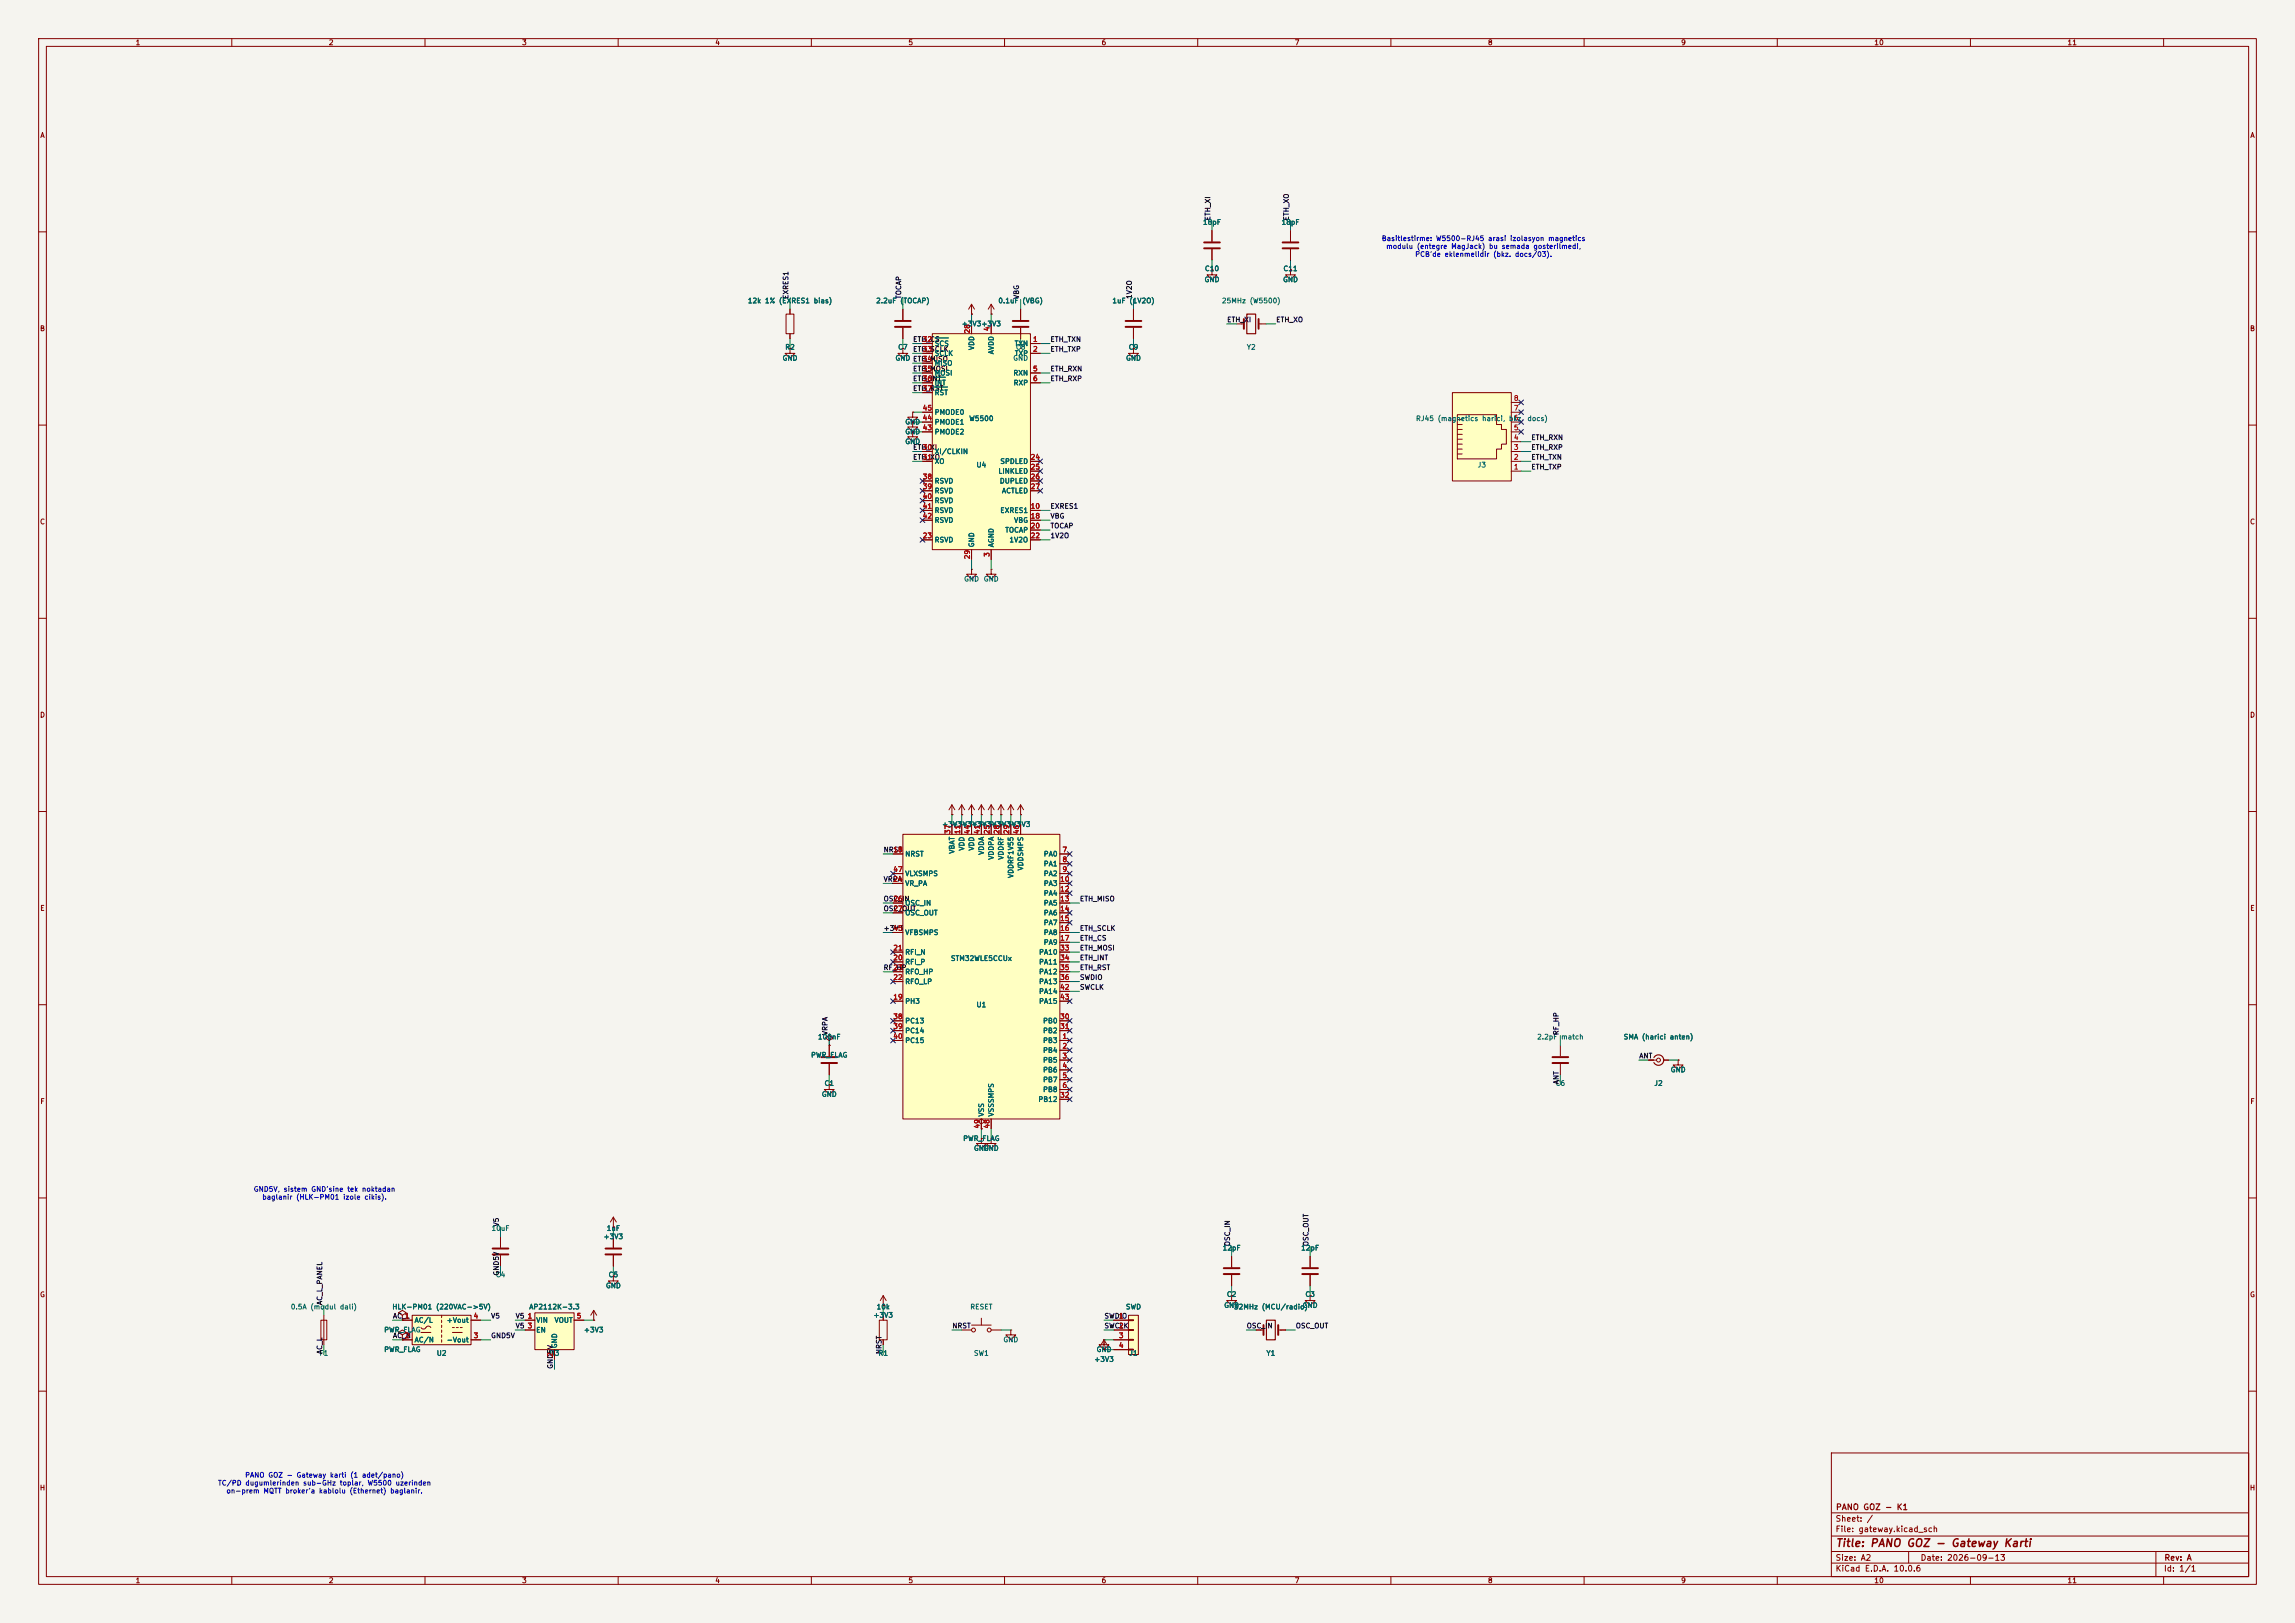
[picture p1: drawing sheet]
<svg xmlns="http://www.w3.org/2000/svg" width="594mm" height="420mm" viewBox="0 0 594 420" stroke-linecap="round" stroke-linejoin="round" font-family="sans-serif">
<defs><g id="words">
<text font-size="2" fill="#840000" x="475" y="400.8">Title: PANO GOZ - Gateway Karti</text>
<g font-size="1.5" fill="#840000">
<text x="475" y="394.1">Sheet: /</text>
<text x="475.1" y="391.1">PANO GOZ - K1</text>
<text x="475" y="396.8">File: gateway.kicad_sch</text>
<text x="475" y="407">KiCad E.D.A. 10.0.6</text>
<text x="475" y="404.2">Size: A2</text>
<text x="497" y="404.2">Date: 2026-09-13</text>
<text x="560" y="407">Id: 1/1</text>
<text x="560.1" y="404.2">Rev: A</text>
</g>
<g font-size="1.3" fill="#840000">
<text x="35" y="12">1</text>
<text x="85" y="12">2</text>
<text x="135" y="12">3</text>
<text x="185" y="12">4</text>
<text x="235" y="12">5</text>
<text x="285" y="12">6</text>
<text x="335" y="12">7</text>
<text x="385" y="12">8</text>
<text x="435" y="12">9</text>
<text x="485" y="12">10</text>
<text x="535" y="12">11</text>
<text x="10.3" y="36">A</text>
<text x="582.3" y="36">A</text>
<text x="10.2" y="86">B</text>
<text x="582.2" y="86">B</text>
<text x="10.2" y="136">C</text>
<text x="582.2" y="136">C</text>
<text x="10.2" y="186">D</text>
<text x="582.2" y="186">D</text>
<text x="10.3" y="236">E</text>
<text x="582.3" y="236">E</text>
<text x="10.3" y="286">F</text>
<text x="582.3" y="286">F</text>
<text x="10.2" y="336">G</text>
<text x="582.2" y="336">G</text>
<text x="10.2" y="386">H</text>
<text x="582.2" y="386">H</text>
<text x="35" y="410">1</text>
<text x="85" y="410">2</text>
<text x="135" y="410">3</text>
<text x="185" y="410">4</text>
<text x="235" y="410">5</text>
<text x="285" y="410">6</text>
<text x="335" y="410">7</text>
<text x="385" y="410">8</text>
<text x="435" y="410">9</text>
<text x="485" y="410">10</text>
<text x="535" y="410">11</text>
</g>
<g font-size="1.3" fill="#006464">
<text x="311.2" y="58.5">18pF</text>
<text x="331.6" y="58.5">18pF</text>
<text x="311.7" y="70.5">C10</text>
<text x="332" y="70.5">C11</text>
<text x="311.6" y="73.3">GND</text>
<text x="331.9" y="73.3">GND</text>
<text x="193.4" y="78.8">12k 1% (EXRES1 bias)</text>
<text x="226.6" y="78.8">2.2uF (TOCAP)</text>
<text x="258.3" y="78.8">0.1uF</text>
<text x="264.5" y="78.8">(VBG)</text>
<text x="287.8" y="78.8">1uF (1V2O)</text>
<text x="316.1" y="78.8">25MHz (W5500)</text>
<text x="241.8" y="89.9">SCS</text>
<text x="248.8" y="84.7">+3V3+3V3</text>
<text x="262.5" y="89.9">TXN</text>
<text x="202.4" y="93.6">GND</text>
<text x="203.1" y="90.8">R2</text>
<text x="231.6" y="93.6">GND ETH_MISO</text>
<text x="231.6" y="93.6">GND</text>
<text x="232.3" y="90.8">C7</text>
<text x="241.8" y="92.4">SCLK</text>
<text x="241.8" y="94.9">MISO</text>
<text x="252.4" y="90.7" transform="rotate(-90 252.4 90.7)">VDD</text>
<text x="257.5" y="91.8" transform="rotate(-90 257.5 91.8)">AVDD</text>
<text x="262.1" y="93.6">GND</text>
<text x="262.5" y="92.4">TXP</text>
<text x="262.8" y="90.8">C8</text>
<text x="291.3" y="93.6">GND</text>
<text x="292" y="90.8">C9</text>
<text x="322.6" y="90.8">Y2</text>
<text x="241.8" y="97.5">MOSI</text>
<text x="241.8" y="100">INT</text>
<text x="262.2" y="97.5">RXN</text>
<text x="262.2" y="100">RXP</text>
<text x="241.8" y="102.6">RST</text>
<text x="241.8" y="107.6">PMODE0</text>
<text x="234.2" y="110.1">GND</text>
<text x="234.2" y="112.7">GND</text>
<text x="241.8" y="112.7">PMODE2</text>
<text x="241.8" y="110.2">PMODE1</text>
<text x="250.7" y="109.3">W5500</text>
<text x="366.4" y="109.3">RJ45 (magnetics harici, bkz. docs)</text>
<text x="234.2" y="115.2">GND</text>
<text x="241.8" y="117.8">XI/CLKIN</text>
<text x="241.8" y="120.3">XO</text>
<text x="241.8" y="125.4">RSVD</text>
<text x="252.6" y="121.3">U4</text>
<text x="258.3" y="122.9">LINKLED</text>
<text x="258.6" y="125.4">DUPLED</text>
<text x="258.8" y="120.3">SPDLED</text>
<text x="382.3" y="121.3">J3</text>
<text x="241.8" y="128">RSVD</text>
<text x="241.8" y="130.5">RSVD</text>
<text x="259.2" y="128">ACTLED</text>
<text x="241.8" y="133">RSVD</text>
<text x="241.8" y="135.6">RSVD</text>
<text x="258.8" y="133">EXRES1</text>
<text x="262.3" y="135.6">VBG</text>
<text x="241.8" y="140.7">RSVD</text>
<text x="252.4" y="141.8" transform="rotate(-90 252.4 141.8)">GND</text>
<text x="257.5" y="141.8" transform="rotate(-90 257.5 141.8)">AGND</text>
<text x="260" y="138.1">TOCAP</text>
<text x="261.1" y="140.7">1V2O</text>
<text x="249.4" y="150.8">GND</text>
<text x="254.5" y="150.8">GND</text>
<text x="243.7" y="214.3">+3V3</text>
<text x="246.3" y="214.3">+3V3+3V3</text>
<text x="246.3" y="214.3">+3V3</text>
<text x="253.9" y="214.3">+3V3</text>
<text x="234.2" y="221.9">NRST</text>
<text x="247.3" y="221.1" transform="rotate(-90 247.3 221.1)">VBAT</text>
<text x="249.9" y="220.3" transform="rotate(-90 249.9 220.3)">VDD</text>
<text x="252.4" y="220.3" transform="rotate(-90 252.4 220.3)">VDD</text>
<text x="255" y="221.4" transform="rotate(-90 255 221.4)">VDDA</text>
<text x="270" y="221.9">PA0</text>
<text x="234.2" y="227">VLXSMPS</text>
<text x="257.5" y="222.6" transform="rotate(-90 257.5 222.6)">VDDPA</text>
<text x="260" y="222.6" transform="rotate(-90 260 222.6)">VDDRF</text>
<text x="262.6" y="227.3" transform="rotate(-90 262.6 227.3)">VDDRF1V55</text>
<text x="265.1" y="225.4" transform="rotate(-90 265.1 225.4)">VDDSMPS</text>
<text x="270" y="224.5">PA1</text>
<text x="270" y="227">PA2</text>
<text x="234.2" y="229.6">VR_PA</text>
<text x="270" y="229.6">PA3</text>
<text x="270" y="232.1">PA4</text>
<text x="234.2" y="234.6">OSC_IN</text>
<text x="234.2" y="237.2">OSC_OUT</text>
<text x="270" y="234.6">PA5</text>
<text x="270" y="237.2">PA6</text>
<text x="270" y="239.7">PA7</text>
<text x="234.2" y="242.3">VFBSMPS</text>
<text x="270" y="242.3">PA8</text>
<text x="270" y="244.8">PA9</text>
<text x="234.2" y="249.9">RFI_P</text>
<text x="234.2" y="247.3">RFI_N</text>
<text x="246" y="249">STM32WLE5CCUx</text>
<text x="268.8" y="247.3">PA10</text>
<text x="268.8" y="249.9">PA11</text>
<text x="234.2" y="255">RFO_LP</text>
<text x="234.2" y="252.4">RFO_HP</text>
<text x="268.8" y="252.4">PA12</text>
<text x="268.8" y="255">PA13</text>
<text x="268.8" y="257.5">PA14</text>
<text x="234.2" y="260">PH3</text>
<text x="252.6" y="261">U1</text>
<text x="268.8" y="260">PA15</text>
<text x="211.6" y="269.3">100nF</text>
<text x="234.2" y="265.1">PC13</text>
<text x="234.2" y="267.7">PC14</text>
<text x="269.8" y="265.1">PB0</text>
<text x="269.8" y="267.7">PB2</text>
<text x="397.7" y="269.3">2.2pF</text>
<text x="403.9" y="269.3">match</text>
<text x="420.1" y="269.3">SMA (harici anten)</text>
<text x="209.8" y="274">PWR_FLAG</text>
<text x="234.2" y="270.2">PC15</text>
<text x="269.8" y="270.2">PB3</text>
<text x="269.8" y="272.7">PB4</text>
<text x="269.8" y="275.3">PB5</text>
<text x="213.3" y="281.3">C1</text>
<text x="269.8" y="277.8">PB6</text>
<text x="269.8" y="280.4">PB7</text>
<text x="402.5" y="281.3">C6</text>
<text x="428" y="281.3">J2</text>
<text x="432.3" y="277.8">GND</text>
<text x="212.6" y="284.1">GND</text>
<text x="268.6" y="285.4">PB12</text>
<text x="269.8" y="282.9">PB8</text>
<text x="255" y="289.1" transform="rotate(-90 255 289.1)">VSS</text>
<text x="257.5" y="289.1" transform="rotate(-90 257.5 289.1)">VSSSMPS</text>
<text x="249.2" y="295.6">PWR_FLAG</text>
<text x="251.9" y="298.1">GND</text>
<text x="254.5" y="298.1">GND</text>
<text x="127.1" y="318.8">10uF</text>
<text x="156.1" y="321">+3V3</text>
<text x="156.9" y="318.8">1uF</text>
<text x="316.3" y="323.9">12pF</text>
<text x="336.6" y="323.9">12pF</text>
<text x="128.2" y="330.8">C4</text>
<text x="156.7" y="333.7">GND</text>
<text x="157.4" y="330.8">C5</text>
<text x="317.4" y="335.9">C2</text>
<text x="337.7" y="335.9">C3</text>
<text x="75.1" y="339.1">0.5A (modul dali)</text>
<text x="101.4" y="339.1">HLK-PM01 (220VAC-&gt;5V)</text>
<text x="136.9" y="339.1">AP2112K-3.3</text>
<text x="225.9" y="341.3">+3V3</text>
<text x="226.7" y="339.1">10k</text>
<text x="251" y="339.1">RESET</text>
<text x="291.3" y="339.1">SWD</text>
<text x="316.7" y="338.7">GND</text>
<text x="319.2" y="339.1">32MHz (MCU/radio)</text>
<text x="337" y="338.7">GND</text>
<text x="99.3" y="345.1">PWR_FLAG</text>
<text x="107.2" y="342.6">AC/L</text>
<text x="107.2" y="347.7">AC/N</text>
<text x="115.5" y="347.7">-Vout</text>
<text x="115.5" y="342.6">+Vout</text>
<text x="138.7" y="342.6">VIN</text>
<text x="138.7" y="345.1">EN</text>
<text x="143.4" y="342.6">VOUT</text>
<text x="151" y="345.1">+3V3</text>
<text x="259.6" y="347.6">GND</text>
<text x="82.5" y="351.1">F1</text>
<text x="99.3" y="350.2">PWR_FLAG</text>
<text x="112.9" y="351.1">U2</text>
<text x="142.1" y="351.1">U3</text>
<text x="144.5" y="349" transform="rotate(-90 144.5 349)">GND</text>
<text x="227.2" y="351.1">R1</text>
<text x="251.9" y="351.1">SW1</text>
<text x="283.1" y="352.7">+3V3</text>
<text x="283.7" y="350.2">GND</text>
<text x="292.2" y="351.1">J1</text>
<text x="327.7" y="351.1">Y1</text>
</g>
<g font-size="1.3" fill="#0f0f0f">
<text x="313.6" y="57.2" transform="rotate(-90 313.6 57.2)">ETH_XI</text>
<text x="333.9" y="57.2" transform="rotate(-90 333.9 57.2)">ETH_XO</text>
<text x="204.3" y="77.5" transform="rotate(-90 204.3 77.5)">EXRES1</text>
<text x="233.6" y="77.5" transform="rotate(-90 233.6 77.5)">TOCAP</text>
<text x="264" y="77.5" transform="rotate(-90 264 77.5)">VBG</text>
<text x="293.2" y="77.5" transform="rotate(-90 293.2 77.5)">1V2O</text>
<text x="317.5" y="83.7">ETH_XI</text>
<text x="330.2" y="83.7">ETH_XO</text>
<text x="236.2" y="88.8">ETH_CS</text>
<text x="271.8" y="88.8">ETH_TXN</text>
<text x="236.2" y="91.3">ETH_SCLK</text>
<text x="271.8" y="91.3">ETH_TXP</text>
<text x="236.2" y="96.4">ETH_MOSI</text>
<text x="236.2" y="98.9">ETH_INT</text>
<text x="236.2" y="101.5">ETH_RST</text>
<text x="271.8" y="98.9">ETH_RXP</text>
<text x="271.8" y="96.4">ETH_RXN</text>
<text x="236.2" y="119.3">ETH_XO</text>
<text x="236.2" y="116.7">ETH_XI</text>
<text x="396.2" y="119.3">ETH_TXN</text>
<text x="396.2" y="116.7">ETH_RXP</text>
<text x="396.2" y="114.2">ETH_RXN</text>
<text x="396.2" y="121.8">ETH_TXP</text>
<text x="271.8" y="132">EXRES1</text>
<text x="271.8" y="137">TOCAP</text>
<text x="271.8" y="134.5">VBG</text>
<text x="271.8" y="139.6">1V2O</text>
<text x="228.6" y="220.9">NRST</text>
<text x="228.6" y="228.5">VRPA</text>
<text x="228.6" y="233.6">OSC_IN</text>
<text x="279.4" y="233.6">ETH_MISO</text>
<text x="228.6" y="236.1">OSC_OUT</text>
<text x="228.6" y="241.2">+3V3</text>
<text x="279.4" y="243.7">ETH_CS</text>
<text x="279.4" y="241.2">ETH_SCLK</text>
<text x="228.6" y="251.3">RF_HP</text>
<text x="279.4" y="246.3">ETH_MOSI</text>
<text x="279.4" y="248.8">ETH_INT</text>
<text x="279.4" y="251.3">ETH_RST</text>
<text x="279.4" y="256.4">SWCLK</text>
<text x="279.4" y="253.9">SWDIO</text>
<text x="214.5" y="268" transform="rotate(-90 214.5 268)">VRPA</text>
<text x="403.7" y="268" transform="rotate(-90 403.7 268)">RF_HP</text>
<text x="424.2" y="274.2">ANT</text>
<text x="403.7" y="280.7" transform="rotate(-90 403.7 280.7)">ANT</text>
<text x="129.4" y="317.5" transform="rotate(-90 129.4 317.5)">V5</text>
<text x="318.6" y="322.6" transform="rotate(-90 318.6 322.6)">OSC_IN</text>
<text x="339" y="322.6" transform="rotate(-90 339 322.6)">OSC_OUT</text>
<text x="129.4" y="330.2" transform="rotate(-90 129.4 330.2)">GND5V</text>
<text x="83.7" y="337.8" transform="rotate(-90 83.7 337.8)">AC_L_PANEL</text>
<text x="101.6" y="341.5">AC_L</text>
<text x="127" y="341.5">V5</text>
<text x="133.3" y="341.5">V5</text>
<text x="285.7" y="341.5">SWDIO</text>
<text x="101.6" y="346.6">AC_N</text>
<text x="127" y="346.6">GND5V</text>
<text x="133.3" y="344">V5</text>
<text x="246.4" y="344">NRST</text>
<text x="285.7" y="344">SWCLK</text>
<text x="322.6" y="344">OSC_IN</text>
<text x="335.3" y="344">OSC_OUT</text>
<text x="83.7" y="350.5" transform="rotate(-90 83.7 350.5)">AC_L</text>
<text x="228.5" y="350.5" transform="rotate(-90 228.5 350.5)">NRST</text>
<text x="143.4" y="354.4" transform="rotate(-90 143.4 354.4)">GND5V</text>
</g>
<g font-size="1.3" fill="#0000c2">
<text x="357.5" y="62.7">Basitlestirme: W5500-RJ45 arasi izolasyon magnetics</text>
<text x="358.7" y="64.7">modulu (entegre MagJack) bu semada gosterilmedi,</text>
<text x="366.2" y="66.8">PCB'de eklenmelidir (bkz. docs/03).</text>
<text x="65.5" y="308.7">GND5V, sistem GND'sine tek noktadan</text>
<text x="67.8" y="310.7">baglanir (HLK-PM01 izole cikis).</text>
<text x="63.3" y="382.7">PANO GOZ - Gateway karti (1 adet/pano)</text>
<text x="56.3" y="384.7">TC/PD dugumlerinden sub-GHz toplar, W5500 uzerinden</text>
<text x="58.5" y="386.8">on-prem MQTT broker'a kablolu (Ethernet) baglanir.</text>
</g>
<g font-size="1.3" fill="#a90000">
<text x="238.7" y="88.8">32</text>
<text x="251.3" y="86.4" transform="rotate(-90 251.3 86.4)">28</text>
<text x="256.4" y="85.8" transform="rotate(-90 256.4 85.8)">4</text>
<text x="267.2" y="88.8">1</text>
<text x="238.7" y="91.3">33</text>
<text x="238.7" y="93.8">34</text>
<text x="267.2" y="91.3">2</text>
<text x="238.7" y="96.4">35</text>
<text x="238.7" y="98.9">36</text>
<text x="238.7" y="101.5">37</text>
<text x="267.2" y="96.4">5</text>
<text x="267.2" y="98.9">6</text>
<text x="238.7" y="106.5">45</text>
<text x="391.7" y="106.5">7</text>
<text x="391.7" y="104">8</text>
<text x="238.7" y="111.6">43</text>
<text x="238.7" y="109.1">44</text>
<text x="391.7" y="111.6">5</text>
<text x="391.7" y="109.1">6</text>
<text x="238.7" y="116.7">30</text>
<text x="238.7" y="119.2">31</text>
<text x="266.6" y="119.2">24</text>
<text x="391.7" y="119.2">2</text>
<text x="391.7" y="116.7">3</text>
<text x="391.7" y="114.2">4</text>
<text x="238.7" y="124.3">38</text>
<text x="266.6" y="121.8">25</text>
<text x="266.6" y="124.3">26</text>
<text x="391.7" y="121.8">1</text>
<text x="238.7" y="126.9">39</text>
<text x="238.7" y="129.4">40</text>
<text x="238.7" y="131.9">41</text>
<text x="266.6" y="131.9">10</text>
<text x="266.6" y="126.9">27</text>
<text x="238.7" y="134.5">42</text>
<text x="266.6" y="134.5">18</text>
<text x="266.6" y="137">20</text>
<text x="238.7" y="139.6">23</text>
<text x="266.6" y="139.6">22</text>
<text x="251.3" y="144.8" transform="rotate(-90 251.3 144.8)">29</text>
<text x="256.4" y="144.2" transform="rotate(-90 256.4 144.2)">3</text>
<text x="246.2" y="216" transform="rotate(-90 246.2 216)">37</text>
<text x="248.8" y="216" transform="rotate(-90 248.8 216)">11</text>
<text x="251.3" y="216" transform="rotate(-90 251.3 216)">44</text>
<text x="253.9" y="216" transform="rotate(-90 253.9 216)">41</text>
<text x="256.4" y="216" transform="rotate(-90 256.4 216)">25</text>
<text x="258.9" y="216" transform="rotate(-90 258.9 216)">28</text>
<text x="261.5" y="216" transform="rotate(-90 261.5 216)">29</text>
<text x="264" y="216" transform="rotate(-90 264 216)">46</text>
<text x="231.1" y="220.8">18</text>
<text x="274.9" y="220.8">7</text>
<text x="231.1" y="225.9">47</text>
<text x="274.9" y="223.4">8</text>
<text x="274.9" y="225.9">9</text>
<text x="231.1" y="228.5">24</text>
<text x="231.1" y="233.5">26</text>
<text x="274.3" y="228.5">10</text>
<text x="274.3" y="231">12</text>
<text x="274.3" y="233.5">13</text>
<text x="231.1" y="236.1">27</text>
<text x="274.3" y="236.1">14</text>
<text x="274.3" y="238.6">15</text>
<text x="231.1" y="241.2">45</text>
<text x="274.3" y="241.2">16</text>
<text x="274.3" y="243.7">17</text>
<text x="231.1" y="248.8">20</text>
<text x="231.1" y="246.2">21</text>
<text x="231.1" y="251.3">23</text>
<text x="274.3" y="246.2">33</text>
<text x="274.3" y="248.8">34</text>
<text x="274.3" y="251.3">35</text>
<text x="231.1" y="253.9">22</text>
<text x="274.3" y="253.9">36</text>
<text x="274.3" y="256.4">42</text>
<text x="231.1" y="258.9">19</text>
<text x="274.3" y="258.9">43</text>
<text x="231.1" y="264">38</text>
<text x="231.1" y="266.6">39</text>
<text x="231.1" y="269.1">40</text>
<text x="274.3" y="264">30</text>
<text x="274.3" y="266.6">31</text>
<text x="274.9" y="269.1">1</text>
<text x="274.9" y="271.6">2</text>
<text x="274.9" y="274.2">3</text>
<text x="274.9" y="276.7">4</text>
<text x="274.9" y="279.3">5</text>
<text x="274.9" y="281.8">6</text>
<text x="274.3" y="284.3">32</text>
<text x="253.9" y="292.2" transform="rotate(-90 253.9 292.2)">49</text>
<text x="256.4" y="292.2" transform="rotate(-90 256.4 292.2)">48</text>
<text x="104.7" y="341.5">1</text>
<text x="122.5" y="341.5">4</text>
<text x="136.4" y="341.5">1</text>
<text x="149.1" y="341.5">5</text>
<text x="289.5" y="341.5">1</text>
<text x="104.7" y="346.6">2</text>
<text x="122.5" y="346.6">3</text>
<text x="136.4" y="344">3</text>
<text x="289.5" y="344">2</text>
<text x="289.5" y="346.6">3</text>
<text x="143.4" y="351.3" transform="rotate(-90 143.4 351.3)">2</text>
<text x="289.5" y="349.1">4</text>
</g>
</g></defs>
<path d="M0 0h594v420h-594z" fill="#f5f4ef" stroke="#f5f4ef" stroke-width=".26"/>
<g fill="none" stroke="#840000" stroke-width=".26">
<path d="M10 10h574v400h-574zM12 12h570v396h-570zM60 10v2M110 10v2M160 10v2M210 10v2M260 10v2M310 10v2M360 10v2M410 10v2M460 10v2M510 10v2"/>
<path d="M560 10v2M10 60h2M582 60h2M264.2 90.2v1.2h1.2l-1.2 1.3-1.3-1.3h1.3M264.2 90.2h.1M10 110h2M236.2 106.7v1.3h1.3l-1.3 1.2-1.3-1.2h1.3M236.2 106.7h.1M582 110h2M251.5 147.3v1.3h1.2l-1.2 1.3-1.3-1.3h1.3M251.5 147.3h.1M256.5 147.3v1.3h1.3l-1.3 1.3-1.2-1.3h1.2"/>
<path d="M256.5 147.3h.1M10 160h2M582 160h2M10 210h2M246.4 210.8h.1M246.4 208.3l-.8 1.3M246.4 208.3l.7 1.3M246.4 208.3v2.5M248.9 210.8h.1M248.9 208.3l-.7 1.3M248.9 208.3l.8 1.3M248.9 208.3v2.5"/>
<path d="M251.5 210.8h.1M251.5 208.3l-.8 1.3M251.5 208.3l.7 1.3M251.5 208.3v2.5M254 210.8h.1M254 208.3l-.8 1.3M254 208.3l.8 1.3M254 208.3v2.5M256.5 210.8h.1M256.5 208.3l-.7 1.3M256.5 208.3l.8 1.3M256.5 208.3v2.5"/>
<path d="M259.1 210.8h.1M259.1 208.3l-.8 1.3M259.1 208.3l.7 1.3M259.1 208.3v2.5M261.6 210.8h.1M261.6 208.3l-.7 1.3M261.6 208.3l.8 1.3M261.6 208.3v2.5M264.2 210.8h.1M264.2 208.3l-.8 1.3M264.2 208.3l.7 1.3M264.2 208.3v2.5"/>
<path d="M582 210h2M10 260h2M403.9 270.5v2.8M403.9 275.3v2.8M426.7 274.3h2.1M430.5 274.3h1.3M582 260h2M10 310h2M158.7 317.5h.1M158.7 315v2.5M158.7 315l-.7 1.2M158.7 315l.8 1.2"/>
<path d="M582 310h2M158.7 330.2v1.3h1.3l-1.3 1.2-1.2-1.2h1.2M158.7 330.2h.1M158.7 320v2.8M158.7 324.9v2.8M339.1 335.3v1.3h1.3l-1.3 1.2-1.3-1.2h1.3M339.1 335.3h.1M104.1 340.4l1.1-.7-1.1-.6-1 .6 1 .7v1.2M104.1 341.6h.1M104.1 345.4l1.1-.6-1.1-.6-1 .6 1 .6v1.3M104.1 346.7h.1M325.1 344.2h1.9"/>
<path d="M330.8 344.2h1.9M10 360h2M474 376h108v32h-108zM582 360h2M474 397.5h108M474 391.5h108M60 408v2M110 408v2M160 408v2M210 408v2M260 408v2M310 408v2"/>
<path d="M360 408v2M410 408v2M460 408v2M474 404.5h108M474 401.5h108M494 401.5v3M510 408v2M558 401.5v6.5M560 408v2"/>
<circle cx="429.3" cy="274.3" r=".51"/>
</g>
<path d="M401.8 273.6h4.1M401.8 275.1h4.1M156.7 323.1h4.1M156.7 324.6h4.1M327 342.9v2.5M330.8 342.9v2.5" fill="none" stroke="#840000" stroke-width=".51"/>
<path d="M428.1 273.7a1.35 1.35 0 0 1 1.5-.7 1.35 1.35 0 0 1 1 1.3M430.6 274.3a1.35 1.35 0 0 1-1 1.3 1.35 1.35 0 0 1-1.5-.6M327.8 341.6h2.3v5.1h-2.3z" fill="none" stroke="#840000" stroke-width=".3"/>
<path d="M292.1 340.4h2.5v10.1h-2.5z" fill="#ffffc2"/>
<g fill="none" stroke="#840000" stroke-width=".26">
<path d="M334 59.7v2.8M334 64.5v2.8M339.1 325.1v2.8M339.1 329.9v2.8M288.3 341.6h3.8M288.3 344.2h3.8M288.3 346.7h3.8M288.3 349.3h3.8M292.1 340.4h2.5v10.1h-2.5zM292.1 341.5h1.3v.3h-1.3zM292.1 344h1.3v.3h-1.3zM292.1 346.6h1.3v.2h-1.3z"/>
<path d="M292.1 349.1h1.3v.3h-1.3z"/>
</g>
<path d="M332 62.7h4M332 64.3h4M337.1 328.2h4M337.1 329.7h4" fill="none" stroke="#840000" stroke-width=".51"/>
<path d="M233.7 215.9h40.6v73.7h-40.6z" fill="#ffffc2"/>
<g fill="none" stroke="#840000" stroke-width=".26">
<path d="M233.7 215.9h40.6v73.7h-40.6zM246.4 213.4v2.5M248.9 213.4v2.5M251.5 213.4v2.5M254 213.4v2.5M256.5 213.4v2.5M259.1 213.4v2.5M261.6 213.4v2.5M264.2 213.4v2.5M231.1 221h2.6M231.1 226.1h2.6M231.1 228.6h2.6"/>
<path d="M231.1 233.7h2.6M231.1 236.2h2.6M274.3 221h2.6M274.3 223.5h2.6M274.3 226.1h2.6M274.3 228.6h2.6M274.3 231.1h2.6M274.3 233.7h2.6M274.3 236.2h2.6M274.3 238.8h2.6M231.1 241.3h2.6M231.1 259.1h2.6"/>
<path d="M231.1 248.9h2.6M231.1 246.4h2.6M231.1 254h2.6M231.1 251.5h2.6M274.3 241.3h2.6M274.3 243.8h2.6M274.3 259.1h2.6M274.3 248.9h2.6M274.3 246.4h2.6M274.3 254h2.6M274.3 251.5h2.6M274.3 256.5h2.6"/>
<path d="M231.1 269.2h2.6M231.1 264.2h2.6M231.1 266.7h2.6M274.3 269.2h2.6M274.3 271.8h2.6M274.3 274.3h2.6M274.3 276.9h2.6M274.3 279.4h2.6M274.3 264.2h2.6M274.3 266.7h2.6M254 289.6v2.5M256.5 289.6v2.5"/>
<path d="M274.3 281.9h2.6M274.3 284.5h2.6"/>
</g>
<path d="M375.9 101.6h15.3v22.9h-15.3z" fill="#ffffc2"/>
<g fill="none" stroke="#840000" stroke-width=".26">
<path d="M375.9 101.6h15.3v22.9h-15.3zM377.2 112.4h1.3M377.2 113.7h1.3M377.2 114.9h1.3M377.2 116.2h1.3M377.2 117.5h1.3M377.2 107.3h10.1v2.6h1.3v1.2h1.3v3.8h-1.3v1.3h-1.3v2.5h-10.1zM377.2 111.1h1.3M377.2 108.6h1.3M377.2 109.9h1.3M391.2 119.4h2.5M391.2 116.8h2.5"/>
<path d="M391.2 114.3h2.5M391.2 111.8h2.5M391.2 109.2h2.5M391.2 106.7h2.5M391.2 104.1h2.5M391.2 121.9h2.5"/>
</g>
<path d="M106.7 340.4h15.2v7.6h-15.2z" fill="#ffffc2"/>
<g fill="none" stroke="#840000" stroke-width=".26">
<path d="M320 83.8h1.9M325.8 83.8h1.9M104.1 341.6h2.6M104.1 346.7h2.6M106.7 340.4h15.2v7.6h-15.2zM109 343.5l.6 .4 1.2-.7h.4l.3 .3M109 344.8h2.5M114.3 340.4v.6M114.3 341.6v.7M114.3 342.9v.6M114.3 344.2v.6M114.3 345.4v.7"/>
<path d="M114.3 346.7v.6M117.1 344.8h2.5M117.1 343.5h.5M118.1 343.5h.5M119.1 343.5h.5M121.9 341.6h2.6M121.9 346.7h2.6"/>
</g>
<path d="M321.9 82.6v2.5M325.8 82.6v2.5" fill="none" stroke="#840000" stroke-width=".51"/>
<path d="M322.7 81.3h2.3v5.1h-2.3z" fill="none" stroke="#840000" stroke-width=".3"/>
<path d="M138.4 339.7h10.2v9.6h-10.2z" fill="#ffffc2"/>
<g fill="none" stroke="#840000" stroke-width=".26">
<path d="M313.7 59.7v2.8M251.5 78.7l-.8 1.3M251.5 78.7l.7 1.3M251.5 78.7v2.6M256.5 78.7l-.7 1.3M256.5 78.7l.8 1.3M256.5 78.7v2.6M313.7 69.9v1.2h1.3l-1.3 1.3-1.3-1.3h1.3M313.7 69.9h.1M313.7 64.5v2.8M334 69.9v1.2h1.3l-1.3 1.3-1.3-1.3h1.3M334 69.9h.1"/>
<path d="M203.5 81.3h2v5.1h-2zM204.5 90.2v1.2h1.2l-1.2 1.3-1.3-1.3h1.3M204.5 90.2h.1M204.5 80v1.3M204.5 86.4v1.2M233.7 90.2v1.2h1.2l-1.2 1.3-1.3-1.3h1.3M233.7 90.2h.1M233.7 80v2.8M233.7 84.8v2.8M251.5 81.3h.1M256.5 81.3h.1M264.2 80v2.8"/>
<path d="M264.2 84.8v2.8M293.4 90.2v1.2h1.2l-1.2 1.3-1.3-1.3h1.3M293.4 90.2h.1M293.4 80v2.8M293.4 84.8v2.8M236.2 111.8v1.2h1.3l-1.3 1.3-1.3-1.3h1.3M236.2 111.8h.1M214.6 269.2l1-.6-1-.6-1 .6 1 .6v1.3M214.6 270.5h.1M214.6 270.5v2.8M214.6 275.3v2.8M434.3 274.3v1.3h1.3l-1.3 1.3-1.2-1.3h1.2"/>
<path d="M434.3 274.3h.1M214.6 280.7v1.2h1.3l-1.3 1.3-1.2-1.3h1.2M214.6 280.7h.1M129.5 320v2.8M129.5 324.9v2.8M138.4 339.7h10.2v9.6h-10.2zM153.7 339.1l-.8 1.3M153.7 339.1l.7 1.3M153.7 339.1v2.5M228.6 337.8h.1M228.6 335.3v2.5M228.6 335.3l-.8 1.3"/>
<path d="M228.6 335.3l.8 1.3M318.8 335.3v1.3h1.2l-1.2 1.2-1.3-1.2h1.3M318.8 335.3h.1M318.8 325.1v2.8M318.8 329.9v2.8M83.1 341.6h1.5v5.1h-1.5zM83.8 340.4v7.6M135.9 341.6h2.5M135.9 344.2h2.5M143.5 349.3v2.5M148.6 341.6h2.5M153.7 341.6h.1"/>
<path d="M227.6 341.6h2v5.1h-2zM228.6 340.4v1.2M228.6 346.7v1.3M248.9 344.2h2.6M251.5 342.9h5M254 341.1v1.8M256.5 344.2h2.6M261.6 344.2v1.2h1.3l-1.3 1.3-1.3-1.3h1.3M261.6 344.2h.1M285.7 346.7v1.3h1.3l-1.3 1.3-1.2-1.3h1.2M285.7 346.7h.1M285.7 349.3h.1"/>
<path d="M285.7 346.7l-.7 1.3M285.7 346.7l.8 1.3M285.7 346.7v2.6"/>
<circle cx="252" cy="344.2" r=".51"/>
<circle cx="256" cy="344.2" r=".51"/>
</g>
<g fill="none" stroke="#840000" stroke-width=".51">
<path d="M311.7 62.7h4M311.7 64.3h4M231.6 83.1h4.1M231.6 84.6h4.1M262.1 83.1h4.1M262.1 84.6h4.1M291.3 83.1h4.1M291.3 84.6h4.1M212.6 273.6h4.1M212.6 275.1h4.1M127.5 323.1h4.1M127.5 324.6h4.1"/>
<path d="M316.7 328.2h4.1M316.7 329.7h4.1"/>
</g>
<path d="M241.3 86.4h25.4v55.8h-25.4z" fill="#ffffc2"/>
<g fill="none" stroke="#840000" stroke-width=".26">
<path d="M313.7 59.7v2.8M334 59.7v2.8M313.7 69.9h.1M313.7 64.5v2.8M334 69.9h.1M334 64.5v2.8M204.5 90.2h.1M204.5 80v1.3M204.5 86.4v1.2M233.7 90.2h.1M233.7 80v2.8M233.7 84.8v2.8"/>
<path d="M238.8 88.9h2.5M238.8 91.4h2.5M238.8 96.5h2.5M238.8 99.1h2.5M238.8 94h2.5M241.3 86.4h25.4v55.8h-25.4zM251.5 81.3h.1M251.5 83.8v2.6M256.5 81.3h.1M256.5 83.8v2.6M264.2 90.2h.1M264.2 80v2.8"/>
<path d="M264.2 84.8v2.8M266.7 88.9h2.5M266.7 91.4h2.5M266.7 96.5h2.5M266.7 99.1h2.5M293.4 90.2h.1M293.4 80v2.8M293.4 84.8v2.8M236.2 109.2v1.3h1.3l-1.3 1.3-1.3-1.3h1.3M236.2 109.2h.1M236.2 106.7h.1M236.2 111.8h.1"/>
<path d="M238.8 119.4h2.5M238.8 116.8h2.5M238.8 101.6h2.5M238.8 111.8h2.5M238.8 109.2h2.5M238.8 106.7h2.5M266.7 119.4h2.5M238.8 132.1h2.5M238.8 134.6h2.5M238.8 139.7h2.5M238.8 124.5h2.5M238.8 127h2.5"/>
<path d="M238.8 129.5h2.5M266.7 132.1h2.5M266.7 134.6h2.5M266.7 137.2h2.5M266.7 139.7h2.5M266.7 121.9h2.5M266.7 124.5h2.5M266.7 127h2.5M251.5 142.2v2.6M256.5 142.2v2.6M246.4 210.8h.1M246.4 213.4v2.5"/>
<path d="M248.9 210.8h.1M248.9 213.4v2.5M251.5 210.8h.1M251.5 213.4v2.5M254 210.8h.1M254 213.4v2.5M256.5 210.8h.1M256.5 213.4v2.5M259.1 210.8h.1M259.1 213.4v2.5M261.6 210.8h.1M261.6 213.4v2.5"/>
<path d="M264.2 210.8h.1M264.2 213.4v2.5M231.1 221h2.6M231.1 226.1h2.6M231.1 228.6h2.6M231.1 233.7h2.6M231.1 236.2h2.6M274.3 221h2.6M274.3 223.5h2.6M274.3 226.1h2.6M274.3 228.6h2.6M274.3 231.1h2.6"/>
<path d="M274.3 233.7h2.6M274.3 236.2h2.6M274.3 238.8h2.6M231.1 241.3h2.6M231.1 259.1h2.6M231.1 248.9h2.6M231.1 246.4h2.6M231.1 254h2.6M231.1 251.5h2.6M274.3 241.3h2.6M274.3 243.8h2.6M274.3 259.1h2.6"/>
<path d="M274.3 248.9h2.6M274.3 246.4h2.6M274.3 254h2.6M274.3 251.5h2.6M274.3 256.5h2.6M214.6 270.5h.1M214.6 270.5v2.8M214.6 275.3v2.8M231.1 269.2h2.6M231.1 264.2h2.6M231.1 266.7h2.6M274.3 269.2h2.6"/>
<path d="M274.3 271.8h2.6M274.3 274.3h2.6M274.3 276.9h2.6M274.3 279.4h2.6M274.3 264.2h2.6M274.3 266.7h2.6M426.7 274.3h1.3M430.5 274.3h1.3M434.3 274.3h.1M214.6 280.7h.1M254 294.6v1.3h1.3l-1.3 1.3-1.3-1.3h1.3M254 294.6h.1"/>
<path d="M254 290.8l1-.6-1-.6-1 .6 1 .6v1.3M254 292.1h.1M254 289.6v2.5M256.5 294.6v1.3h1.3l-1.3 1.3-1.2-1.3h1.2M256.5 294.6h.1M256.5 289.6v2.5M274.3 281.9h2.6M274.3 284.5h2.6M158.7 317.5h.1M158.7 330.2h.1M158.7 320v2.8M158.7 324.9v2.8"/>
<path d="M228.6 337.8h.1M318.8 335.3h.1M318.8 325.1v2.8M318.8 329.9v2.8M339.1 335.3h.1M339.1 325.1v2.8M339.1 329.9v2.8M104.1 341.6h.1M104.1 346.7h.1M104.1 341.6h2.6M104.1 346.7h2.6M121.9 341.6h2.6"/>
<path d="M121.9 346.7h2.6M135.9 341.6h2.5M135.9 344.2h2.5M143.5 349.3v2.5M148.6 341.6h2.5M153.7 341.6h.1M228.6 340.4v1.2M228.6 346.7v1.3M285.7 346.7h.1M285.7 349.3h.1M288.3 341.6h3.8M288.3 346.7h3.8"/>
<path d="M288.3 344.2h3.8M288.3 349.3h3.8M325.1 344.2h1.3M331.5 344.2h1.2"/>
</g>
<path d="M242 87.5h3.5M242 97.6h2.7M242 100.2h3.2" fill="none" stroke="#006464" stroke-width=".26"/>
<g fill="none" stroke="#009600" stroke-width=".26">
<path d="M313.7 57.2v2.5M334 57.2v2.5M204.5 77.5v2.5M233.7 77.5v2.5M264.2 77.5v2.5M293.4 77.5v2.5M313.7 67.3v2.6M334 67.3v2.6M204.5 87.6v2.6M233.7 87.6v2.6M236.2 91.4h2.6M236.2 99.1h2.6"/>
<path d="M236.2 96.5h2.6M236.2 94h2.6M236.2 88.9h2.6M251.5 81.3v2.5M256.5 81.3v2.5M264.2 87.6v2.6M269.2 91.4h2.6M269.2 99.1h2.6M269.2 96.5h2.6M269.2 88.9h2.6M293.4 87.6v2.6M317.5 83.8h2.5"/>
<path d="M327.7 83.8h2.5M236.2 119.4h2.6M236.2 116.8h2.6M236.2 101.6h2.6M236.2 106.7h2.6M236.2 109.2h2.6M236.2 111.8h2.6M393.7 119.4h2.5M393.7 116.8h2.5M393.7 114.3h2.5M269.2 132.1h2.6M269.2 137.2h2.6"/>
<path d="M269.2 134.6h2.6M269.2 139.7h2.6M393.7 121.9h2.5M251.5 144.8v2.5M256.5 144.8v2.5M246.4 210.8v2.6M248.9 210.8v2.6M251.5 210.8v2.6M254 210.8v2.6M256.5 210.8v2.6M259.1 210.8v2.6M261.6 210.8v2.6"/>
<path d="M264.2 210.8v2.6M228.6 236.2h2.5M228.6 228.6h2.5M228.6 221h2.5M228.6 233.7h2.5M276.9 233.7h2.5M228.6 241.3h2.5M228.6 251.5h2.5M276.9 254h2.5M276.9 256.5h2.5M276.9 243.8h2.5M276.9 241.3h2.5"/>
<path d="M276.9 246.4h2.5M276.9 248.9h2.5M276.9 251.5h2.5M214.6 268v2.5M214.6 278.1v2.6M403.9 268v2.5M403.9 278.1v2.6M424.2 274.3h2.5M431.8 274.3h2.5M254 292.1v2.5M256.5 292.1v2.5M129.5 317.5v2.5"/>
<path d="M158.7 317.5v2.5M83.8 337.8v2.6M129.5 327.7v2.5M158.7 327.7v2.5M228.6 337.8v2.6M318.8 322.6v2.5M318.8 332.7v2.6M339.1 322.6v2.5M339.1 332.7v2.6M83.8 348v2.5M101.6 341.6h2.5M101.6 346.7h2.5"/>
<path d="M124.5 341.6h2.5M124.5 346.7h2.5M133.3 344.2h2.6M133.3 341.6h2.6M143.5 351.8v2.5M151.1 341.6h2.6M228.6 348v2.5M246.4 344.2h2.5M259.1 344.2h2.5M285.7 344.2h2.6M285.7 341.6h2.6M285.7 346.7h2.6"/>
<path d="M285.7 349.3h2.6M322.6 344.2h2.5M332.7 344.2h2.6"/>
</g>
<g fill="none" stroke="#000084" stroke-width=".26">
<path d="M268.6 118.8l1.2 1.2M269.8 118.8l-1.2 1.2M393.1 106.1l1.2 1.2M393.1 108.6l1.2 1.2M393.1 103.5l1.2 1.2M393.1 111.2l1.2 1.2M394.3 108.6l-1.2 1.2M394.3 111.2l-1.2 1.2M394.3 106.1l-1.2 1.2M394.3 103.5l-1.2 1.2M238.2 139.1l1.2 1.2M238.2 128.9l1.2 1.2"/>
<path d="M238.2 131.5l1.2 1.2M238.2 134l1.2 1.2M238.2 123.9l1.2 1.2M238.2 126.4l1.2 1.2M239.4 139.1l-1.2 1.2M239.4 128.9l-1.2 1.2M239.4 131.5l-1.2 1.2M239.4 134l-1.2 1.2M239.4 123.9l-1.2 1.2M239.4 126.4l-1.2 1.2M268.6 123.9l1.2 1.2M268.6 121.3l1.2 1.2"/>
<path d="M268.6 126.4l1.2 1.2M269.8 123.9l-1.2 1.2M269.8 121.3l-1.2 1.2M269.8 126.4l-1.2 1.2M230.5 225.5l1.2 1.2M231.7 225.5l-1.2 1.2M276.3 222.9l1.2 1.2M276.3 225.5l1.2 1.2M276.3 228l1.2 1.2M276.3 230.5l1.2 1.2M276.3 220.4l1.2 1.2M276.3 235.6l1.2 1.2"/>
<path d="M276.3 238.2l1.2 1.2M277.5 222.9l-1.2 1.2M277.5 225.5l-1.2 1.2M277.5 228l-1.2 1.2M277.5 230.5l-1.2 1.2M277.5 220.4l-1.2 1.2M277.5 235.6l-1.2 1.2M277.5 238.2l-1.2 1.2M230.5 248.3l1.2 1.2M230.5 253.4l1.2 1.2M230.5 245.8l1.2 1.2M230.5 258.5l1.2 1.2"/>
<path d="M231.7 248.3l-1.2 1.2M231.7 253.4l-1.2 1.2M231.7 245.8l-1.2 1.2M231.7 258.5l-1.2 1.2M276.3 258.5l1.2 1.2M277.5 258.5l-1.2 1.2M230.5 263.6l1.2 1.2M230.5 266.1l1.2 1.2M230.5 268.6l1.2 1.2M231.7 268.6l-1.2 1.2M231.7 263.6l-1.2 1.2M231.7 266.1l-1.2 1.2"/>
<path d="M276.3 263.6l1.2 1.2M276.3 266.1l1.2 1.2M276.3 268.6l1.2 1.2M276.3 271.2l1.2 1.2M276.3 276.3l1.2 1.2M276.3 278.8l1.2 1.2M276.3 273.7l1.2 1.2M277.5 263.6l-1.2 1.2M277.5 266.1l-1.2 1.2M277.5 268.6l-1.2 1.2M277.5 271.2l-1.2 1.2M277.5 276.3l-1.2 1.2"/>
<path d="M277.5 278.8l-1.2 1.2M277.5 273.7l-1.2 1.2M276.3 283.9l1.2 1.2M276.3 281.3l1.2 1.2M277.5 283.9l-1.2 1.2M277.5 281.3l-1.2 1.2"/>
</g>
<use href="#words"/>
</svg>
